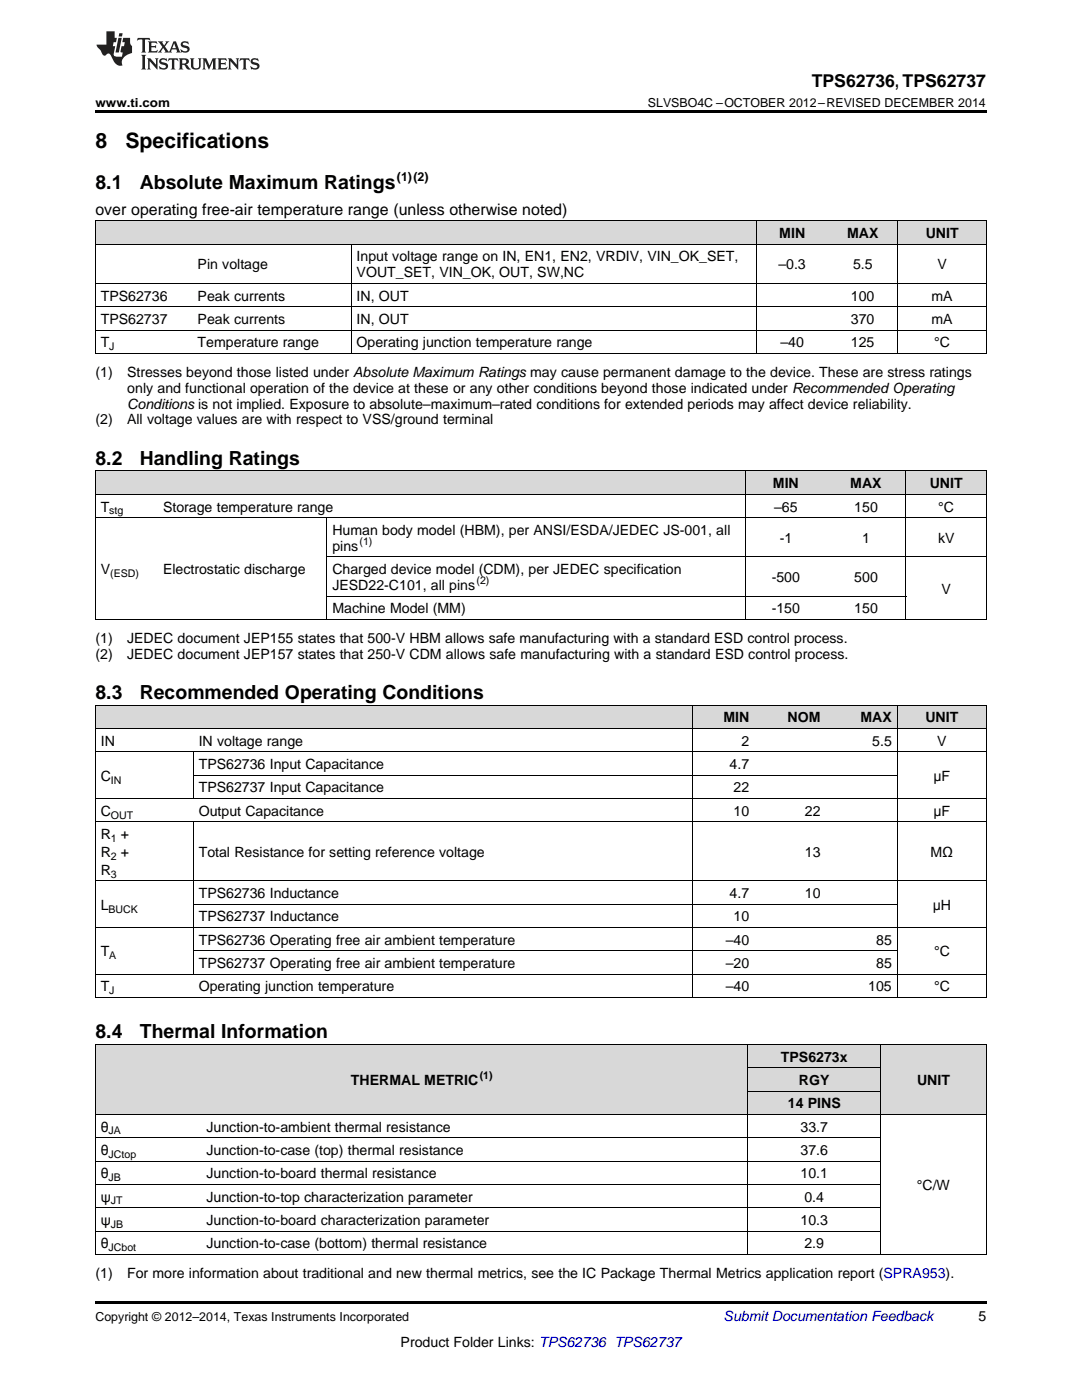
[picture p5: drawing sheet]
<svg xmlns="http://www.w3.org/2000/svg" width="216mm" height="279mm" viewBox="0 0 216 279" stroke-linecap="round" stroke-linejoin="round" font-family="sans-serif">
<defs><g id="words">
<g font-size="4.2">
<text x="19" y="29.6">8</text>
<text x="25" y="29.6">Specifications</text>
</g>
<g font-size="3.9">
<text x="19" y="37.7">8.1</text>
<text x="27.9" y="37.7">Absolute Maximum Ratings</text>
<text x="19" y="92.8">8.2</text>
<text x="27.9" y="92.8">Handling Ratings</text>
<text x="19" y="139.5">8.3</text>
<text x="27.9" y="139.5">Recommended Operating Conditions</text>
<text x="19" y="207.2">8.4</text>
<text x="27.9" y="207.2">Thermal Information</text>
</g>
<text font-size="3.5" x="162" y="17.3">TPS62736, TPS62737</text>
<text font-size="3.2" x="19" y="42.9">over operating free-air temperature range (unless otherwise noted)</text>
<g font-size="2.8">
<text x="155.5" y="47.5">MIN</text>
<text x="169" y="47.5">MAX</text>
<text x="184.7" y="47.5">UNIT</text>
<text x="39.4" y="53.8">Pin voltage</text>
<text x="71.2" y="52.2">Input voltage range on IN, EN1, EN2, VRDIV, VIN_OK_SET,</text>
<text x="155.3" y="53.8">–0.3</text>
<text x="170.2" y="53.8">5.5</text>
<text x="187" y="53.8">V</text>
<text x="71.2" y="55.4">VOUT_SET, VIN_OK, OUT, SW,NC</text>
<text x="20.1" y="60">TPS62736</text>
<text x="20.1" y="64.7">TPS62737</text>
<text x="39.4" y="60">Peak currents</text>
<text x="39.4" y="64.7">Peak currents</text>
<text x="71.2" y="60">IN, OUT</text>
<text x="71.2" y="64.7">IN, OUT</text>
<text x="169.8" y="60">100</text>
<text x="169.8" y="64.7">370</text>
<text x="185.9" y="60">mA</text>
<text x="185.9" y="64.7">mA</text>
<text x="20.1" y="69.3">T</text>
<text x="39.4" y="69.3">Temperature range</text>
<text x="71.2" y="69.3">Operating junction temperature range</text>
<text x="155.7" y="69.3">–40</text>
<text x="169.8" y="69.3">125</text>
<text x="186.4" y="69.3">°C</text>
<text x="19" y="75.2">(1)</text>
<text x="25.4" y="75.2">Stresses beyond those listed under Absolute Maximum Ratings may cause permanent damage to the device. These are stress ratings</text>
<text x="25.4" y="78.4">only and functional operation of the device at these or any other conditions beyond those indicated under Recommended Operating</text>
<text x="25.4" y="81.5">Conditions is not implied. Exposure to absolute–maximum–rated conditions for extended periods may affect device reliability.</text>
<text x="19" y="84.7">(2)</text>
<text x="25.4" y="84.7">All voltage values are with respect to VSS/ground terminal</text>
<text x="154.2" y="97.4">MIN</text>
<text x="169.7" y="97.4">MAX</text>
<text x="185.5" y="97.4">UNIT</text>
<text x="20.1" y="102.1">T</text>
<text x="32.5" y="102.1">Storage temperature range</text>
<text x="66.3" y="106.8">Human body model (HBM), per ANSI/ESDA/JEDEC JS-001, all</text>
<text x="154.5" y="102.1">–65</text>
<text x="170.5" y="102.1">150</text>
<text x="187.2" y="102.1">°C</text>
<text x="66.3" y="109.9">pins</text>
<text x="155.6" y="108.3">-1</text>
<text x="172" y="108.3">1</text>
<text x="187.2" y="108.3">kV</text>
<text x="20.1" y="114.6">V</text>
<text x="32.5" y="114.6">Electrostatic discharge</text>
<text x="66.3" y="114.6">Charged device model (CDM), per JEDEC specification</text>
<text x="66.3" y="117.8">JESD22-C101, all pins</text>
<text x="154" y="116.2">-500</text>
<text x="170.5" y="116.2">500</text>
<text x="187.9" y="118.5">V</text>
<text x="66.3" y="122.4">Machine Model (MM)</text>
<text x="154" y="122.4">-150</text>
<text x="170.5" y="122.4">150</text>
<text x="19" y="128.3">(1)</text>
<text x="19" y="131.4">(2)</text>
<text x="25.4" y="128.3">JEDEC document JEP155 states that 500-V HBM allows safe manufacturing with a standard ESD control process.</text>
<text x="25.4" y="131.4">JEDEC document JEP157 states that 250-V CDM allows safe manufacturing with a standard ESD control process.</text>
<text x="20.1" y="148.8">IN</text>
<text x="39.7" y="148.8">IN voltage range</text>
<text x="144.4" y="144.2">MIN</text>
<text x="148" y="148.8">2</text>
<text x="157.2" y="144.2">NOM</text>
<text x="171.7" y="144.2">MAX</text>
<text x="174.1" y="148.8">5.5</text>
<text x="184.6" y="144.2">UNIT</text>
<text x="187" y="148.8">V</text>
<text x="20.1" y="155.8">C</text>
<text x="39.7" y="153.5">TPS62736 Input Capacitance</text>
<text x="145.6" y="153.5">4.7</text>
<text x="186.3" y="155.8">μF</text>
<text x="39.7" y="158.2">TPS62737 Input Capacitance</text>
<text x="146.4" y="158.2">22</text>
<text x="20.1" y="162.8">C</text>
<text x="20.1" y="167.5">R</text>
<text x="24.1" y="167.5">+</text>
<text x="39.7" y="162.8">Output Capacitance</text>
<text x="146.4" y="162.8">10</text>
<text x="160.6" y="162.8">22</text>
<text x="186.3" y="162.8">μF</text>
<text x="20.1" y="171">R</text>
<text x="24.1" y="171">+</text>
<text x="39.7" y="171">Total Resistance for setting reference voltage</text>
<text x="160.6" y="171">13</text>
<text x="185.7" y="171">MΩ</text>
<text x="20.1" y="174.6">R</text>
<text x="39.7" y="179.2">TPS62736 Inductance</text>
<text x="145.6" y="179.2">4.7</text>
<text x="160.6" y="179.2">10</text>
<text x="20.1" y="181.6">L</text>
<text x="39.7" y="183.9">TPS62737 Inductance</text>
<text x="146.4" y="183.9">10</text>
<text x="186.1" y="181.6">μH</text>
<text x="20.1" y="190.9">T</text>
<text x="39.7" y="188.6">TPS62736 Operating free air ambient temperature</text>
<text x="144.8" y="188.6">–40</text>
<text x="174.8" y="188.6">85</text>
<text x="186.4" y="190.9">°C</text>
<text x="20.1" y="197.9">T</text>
<text x="39.7" y="193.2">TPS62737 Operating free air ambient temperature</text>
<text x="39.7" y="197.9">Operating junction temperature</text>
<text x="144.8" y="193.2">–20</text>
<text x="144.8" y="197.9">–40</text>
<text x="173.2" y="197.9">105</text>
<text x="174.8" y="193.2">85</text>
<text x="186.4" y="197.9">°C</text>
<text x="155.8" y="211.9">TPS6273x</text>
<text x="70" y="216.5">THERMAL METRIC</text>
<text x="157.2" y="221.2">14 PINS</text>
<text x="159.4" y="216.5">RGY</text>
<text x="183" y="216.5">UNIT</text>
<text x="20.1" y="225.8">θ</text>
<text x="41.2" y="225.8">Junction-to-ambient thermal resistance</text>
<text x="159.7" y="225.8">33.7</text>
<text x="20.1" y="230.5">θ</text>
<text x="41.2" y="230.5">Junction-to-case (top) thermal resistance</text>
<text x="159.7" y="230.5">37.6</text>
<text x="20.1" y="235.2">θ</text>
<text x="20.1" y="239.8">ψ</text>
<text x="41.2" y="235.2">Junction-to-board thermal resistance</text>
<text x="41.2" y="239.8">Junction-to-top characterization parameter</text>
<text x="159.7" y="235.2">10.1</text>
<text x="160.5" y="239.8">0.4</text>
<text x="183" y="237.5">°C/W</text>
<text x="20.1" y="244.5">ψ</text>
<text x="41.2" y="244.5">Junction-to-board characterization parameter</text>
<text x="159.7" y="244.5">10.3</text>
<text x="20.1" y="249.1">θ</text>
<text x="41.2" y="249.1">Junction-to-case (bottom) thermal resistance</text>
<text x="160.5" y="249.1">2.9</text>
<text x="19" y="255">(1)</text>
<text x="25.4" y="255">For more information about traditional and new thermal metrics, see the IC Package Thermal Metrics application report (SPRA953).</text>
<text x="195.3" y="263.6">5</text>
<text x="79.9" y="268.9">Product Folder Links: TPS62736 TPS62737</text>
</g>
<text font-size="2.8" fill="#0000c8" x="144.4" y="263.6">Submit Documentation Feedback</text>
<g font-size="2.5">
<text x="19" y="21.4">www.ti.com</text>
<text x="129.3" y="21.4">SLVSBO4C –OCTOBER 2012–REVISED DECEMBER 2014</text>
<text x="79.2" y="36.2">(1)(2)</text>
<text x="19" y="263.6">Copyright © 2012–2014, Texas Instruments Incorporated</text>
</g>
<g font-size="2.1">
<text x="21.8" y="69.9">J</text>
<text x="21.8" y="102.7">stg</text>
<text x="71.7" y="108.8">(1)</text>
<text x="22" y="115.1">(ESD)</text>
<text x="95.1" y="116.6">(2)</text>
<text x="22.1" y="156.4">IN</text>
<text x="22.1" y="163.4">OUT</text>
<text x="22.1" y="168">1</text>
<text x="22.1" y="171.6">2</text>
<text x="22.1" y="175.2">3</text>
<text x="21.7" y="182.1">BUCK</text>
<text x="21.8" y="191.5">A</text>
<text x="21.8" y="198.4">J</text>
<text x="95.7" y="215.4">(1)</text>
<text x="21.7" y="226.4">JA</text>
<text x="21.7" y="231.1">JCtop</text>
<text x="21.7" y="235.7">JB</text>
<text x="22.1" y="240.4">JT</text>
<text x="22.1" y="245">JB</text>
<text x="21.7" y="249.7">JCbot</text>
</g>
</g></defs>
<g fill="#d8d8d8">
<path d="M19 208.5h21.1v14h-21.1z"/>
<path d="M40.1 208.5h109.2v14h-109.2z"/>
<path d="M149.3 217.8h26.4v4.7h-26.4z"/>
<path d="M175.7 208.5h21.1v14h-21.1z"/>
<path d="M149.3 213.1h26.4v4.7h-26.4z"/>
<path d="M149.3 208.5h26.4v4.6h-26.4z"/>
<path d="M19 140.8h19.6v4.7h-19.6z"/>
<path d="M38.6 140.8h99.5v4.7h-99.5z"/>
<path d="M138.1 140.8h12.5v4.7h-12.5z"/>
<path d="M150.6 140.8h14.2v4.7h-14.2z"/>
<path d="M164.8 140.8h14.3v4.7h-14.3z"/>
<path d="M179.1 140.8h17.7v4.7h-17.7z"/>
<path d="M19 94.1h12.5v4.6h-12.5z"/>
<path d="M31.5 94.1h33.8v4.6h-33.8z"/>
<path d="M65.3 94.1h83.5v4.6h-83.5z"/>
<path d="M148.8 94.1h16v4.6h-16z"/>
<path d="M164.8 94.1h16v4.6h-16z"/>
<path d="M180.8 94.1h16v4.6h-16z"/>
<path d="M19 44.1h19.4v4.7h-19.4z"/>
<path d="M38.4 44.1h31.7v4.7h-31.7z"/>
<path d="M70.1 44.1h81v4.7h-81z"/>
<path d="M151.1 44.1h14v4.7h-14z"/>
<path d="M165.1 44.1h14.1v4.7h-14.1z"/>
<path d="M179.2 44.1h17.6v4.7h-17.6z"/>
</g>
<g fill="#000">
<path d="M19 22h177.8v.5h-177.8zM19 123.6l.2 .1zM65.2 123.6l.1 .1zM148.7 123.6l.1 .1zM180.7 123.6l.1 .1zM196.7 123.6l.1 .1zM19 199.1h.2zM138 199.1h.1zM179 199.1h.1zM196.7 199.1h.1zM19 250.4h.2zM149.2 250.4h.1z"/>
<path d="M175.6 250.4h.1zM196.7 250.4h.1zM19 259.7h177.8v.5h-177.8z"/>
</g>
<g fill="none" stroke="#000" stroke-width=".2">
<path d="M19 56.6h177.8M19 48.7h177.8M19 44.1h177.8M19.1 44.1v26.5M70 48.8v21.8M151 44.1v26.5M179.2 44.1v26.5M196.8 44.1v26.5M19 70.5h177.8M19 65.9h177.8M19 61.2h177.8M19 98.7h177.8"/>
<path d="M19 94h177.8M19.1 94v29.7M148.8 94v29.7M180.8 94v29.7M196.8 94v29.7M19 103.3h177.8M65.2 103.3v20.4M65.3 119h115.5M65.3 111.1h131.5M19 123.6h177.8M19 159.4h177.8M19 150.1h177.8"/>
<path d="M19 145.4h177.8M19 140.7h177.8M19.1 140.8v58.3M38.5 150.1v9.3M38.6 154.7h140.4M138.1 140.8v58.3M179 140.8v58.3M196.8 140.8v58.3M19 175.8h177.8M19 164h177.8M38.5 164v30.5M19 199.1h177.8"/>
<path d="M19 194.4h177.8M19 185.1h177.8M38.6 189.8h140.4M38.6 180.5h140.4M19 208.4h177.8M19.1 208.5v41.9M149.2 208.5v41.9M149.3 217.8h26.4M149.3 213.1h26.4M175.7 208.5v41.9M196.8 208.5v41.9M19 236.4h156.7"/>
<path d="M19 231.7h156.7M19 227.1h156.7M19 222.4h177.8M19 250.3h177.8M19 245.7h156.7M19 241h156.7"/>
</g>
<g fill="#231f20">
<path d="M27.5 7.6l-.1 .5 .4-.2h.6v.1v2.1l-.2 .4h1l-.3-.4v-2.1l.1-.1h.5l.5 .2-.2-.5zM29.5 8.3l.2 .3v1.5l-.2 .4h1.8l.2-.6a1.04 1.04 0 0 1-1.3 .2v-.7h.6l.3 .2v-.6l-.3 .2h-.6v-.6l.8-.1 .4 .3-.2-.5zM31.5 8.3l.9 1.1-.9 1.1h.8l-.2-.2 .5-.7 .4 .7-.2 .2h1.5l-.1-.2 .1-.4h.9l.1 .4-.2 .2h1l-.3-.3-.7-1.9h-.5l-.9 2-.8-1 .9-1h-.8l.1 .3-.3 .5-.4-.6 .2-.2zM34.7 8.6l.4 1h-.7zM36.3 8.4a.63 .63 0 0 0-.2 .7 .63 .63 0 0 0 .6 .4l.6 .2 .1 .2a.75 .75 0 0 1-.7 .4 .75 .75 0 0 1-.6-.5l.1 .7 .1-.1a1.11 1.11 0 0 0 1.5-.6 1.13 1.13 0 0 0-1.2-.8l-.1-.4a1.04 1.04 0 0 1 1.2 .2l-.2-.5-.1 .1-.5-.2zM28.2 10.9l.2 .4v2.2l-.2 .4h1l-.3-.4v-2.2l.3-.4zM29.3 11.6l.3 .4v1.5l-.3 .4h.8l-.2-.4v-1.3l1.5 1.7v-1.9l.2-.4h-.7l.2 .4v.9l-1.1-1.3zM32 11.8a.62 .62 0 0 0-.2 .7 .62 .62 0 0 0 .6 .4l.6 .1 .1 .3a.76 .76 0 0 1-.7 .3 .76 .76 0 0 1-.6-.4l.1 .7 .1-.1a1.11 1.11 0 0 0 1.5-.6 1.13 1.13 0 0 0-1.2-.8l-.1-.4a1.04 1.04 0 0 1 1.2 .2l-.2-.6-.1 .1-.5-.1zM33.7 11.6l-.2 .6a.61 .61 0 0 1 .8-.3v1.6l-.2 .4h.9l-.2-.4v-1.6a.63 .63 0 0 1 .8 .3l-.2-.6zM35.6 11.6l.3 .4v1.5l-.3 .4h1l-.2-.2v-.8l.5 .2a.76 .76 0 0 0 1.2 .7l-1-1a.58 .58 0 0 0 .6-.5 .58 .58 0 0 0-.5-.6zM36.4 11.9h.1a.45 .45 0 0 1 .5 .1 .45 .45 0 0 1 .1 .5l-.7 .2zM37.9 11.6l.2 .2a2.17 2.17 0 0 0 .3 1.9 .99 .99 0 0 0 1.6-.6v-1.1l.2-.4h-.7l.2 .2a1.92 1.92 0 0 1-.2 1.8 .6 .6 0 0 1-.9-.5v-1.1l.2-.4zM40.4 11.6l.2 .4v1.5l-.2 .4h.7l-.2-.4v-1.4l.8 1.8 .8-1.8v1.4l-.2 .4h.9l-.2-.4v-1.5l.2-.4h-.8l-.6 1.5-.6-1.5zM43.4 11.6l.2 .4v1.5l-.2 .4h1.8l.2-.6a1.04 1.04 0 0 1-1.3 .1v-.6h.5l.4 .2v-.6l-.4 .2h-.5v-.7h.8l.3 .3-.1-.6zM45.5 11.6l.2 .4v1.5l-.2 .4h.7l-.2-.4v-1.3l1.5 1.7v-1.9l.2-.4h-.7l.2 .4v.9l-1.1-1.3zM47.9 11.6l-.1 .6a.61 .61 0 0 1 .8-.3v1.6l-.3 .4h1l-.3-.4 .1-1.6a.63 .63 0 0 1 .7 .3l-.1-.6zM50.2 11.8a.62 .62 0 0 0-.2 .7 .62 .62 0 0 0 .6 .4l.6 .1 .2 .3a.76 .76 0 0 1-.8 .3 .76 .76 0 0 1-.6-.4l.1 .7 .2-.1a1.11 1.11 0 0 0 1.5-.6 1.13 1.13 0 0 0-1.3-.8l-.1-.4a1.04 1.04 0 0 1 1.2 .2l-.1-.6-.2 .1-.5-.1z"/>
<path d="M21.2 6.3v2.6h-1.9l.1 .4 .7 .9a.91 .91 0 0 0 1 .8 .56 .56 0 0 1 .5-.3 .56 .56 0 0 1 .5 .3l.4 .8a1.53 1.53 0 0 0 1.9 1.2 1.54 1.54 0 0 1 1-2.1l.9-.3v-1.4a1.52 1.52 0 0 1-.3-1.6h-1.4l-.2 .8h.5l-.2 .8h-.4l-.2 1v.2l.4 .1-.2 .8a1.93 1.93 0 0 1-1.6-.3l.3-1.8h-.5l.2-.8h.4l.2-.8h-.4v-1.3zM23.6 7.6l-.6 2.9h.7l.6-2.9zM23.8 6.6l-.1 .7h.6l.2-.7z"/>
</g>
<use href="#words"/>
</svg>
